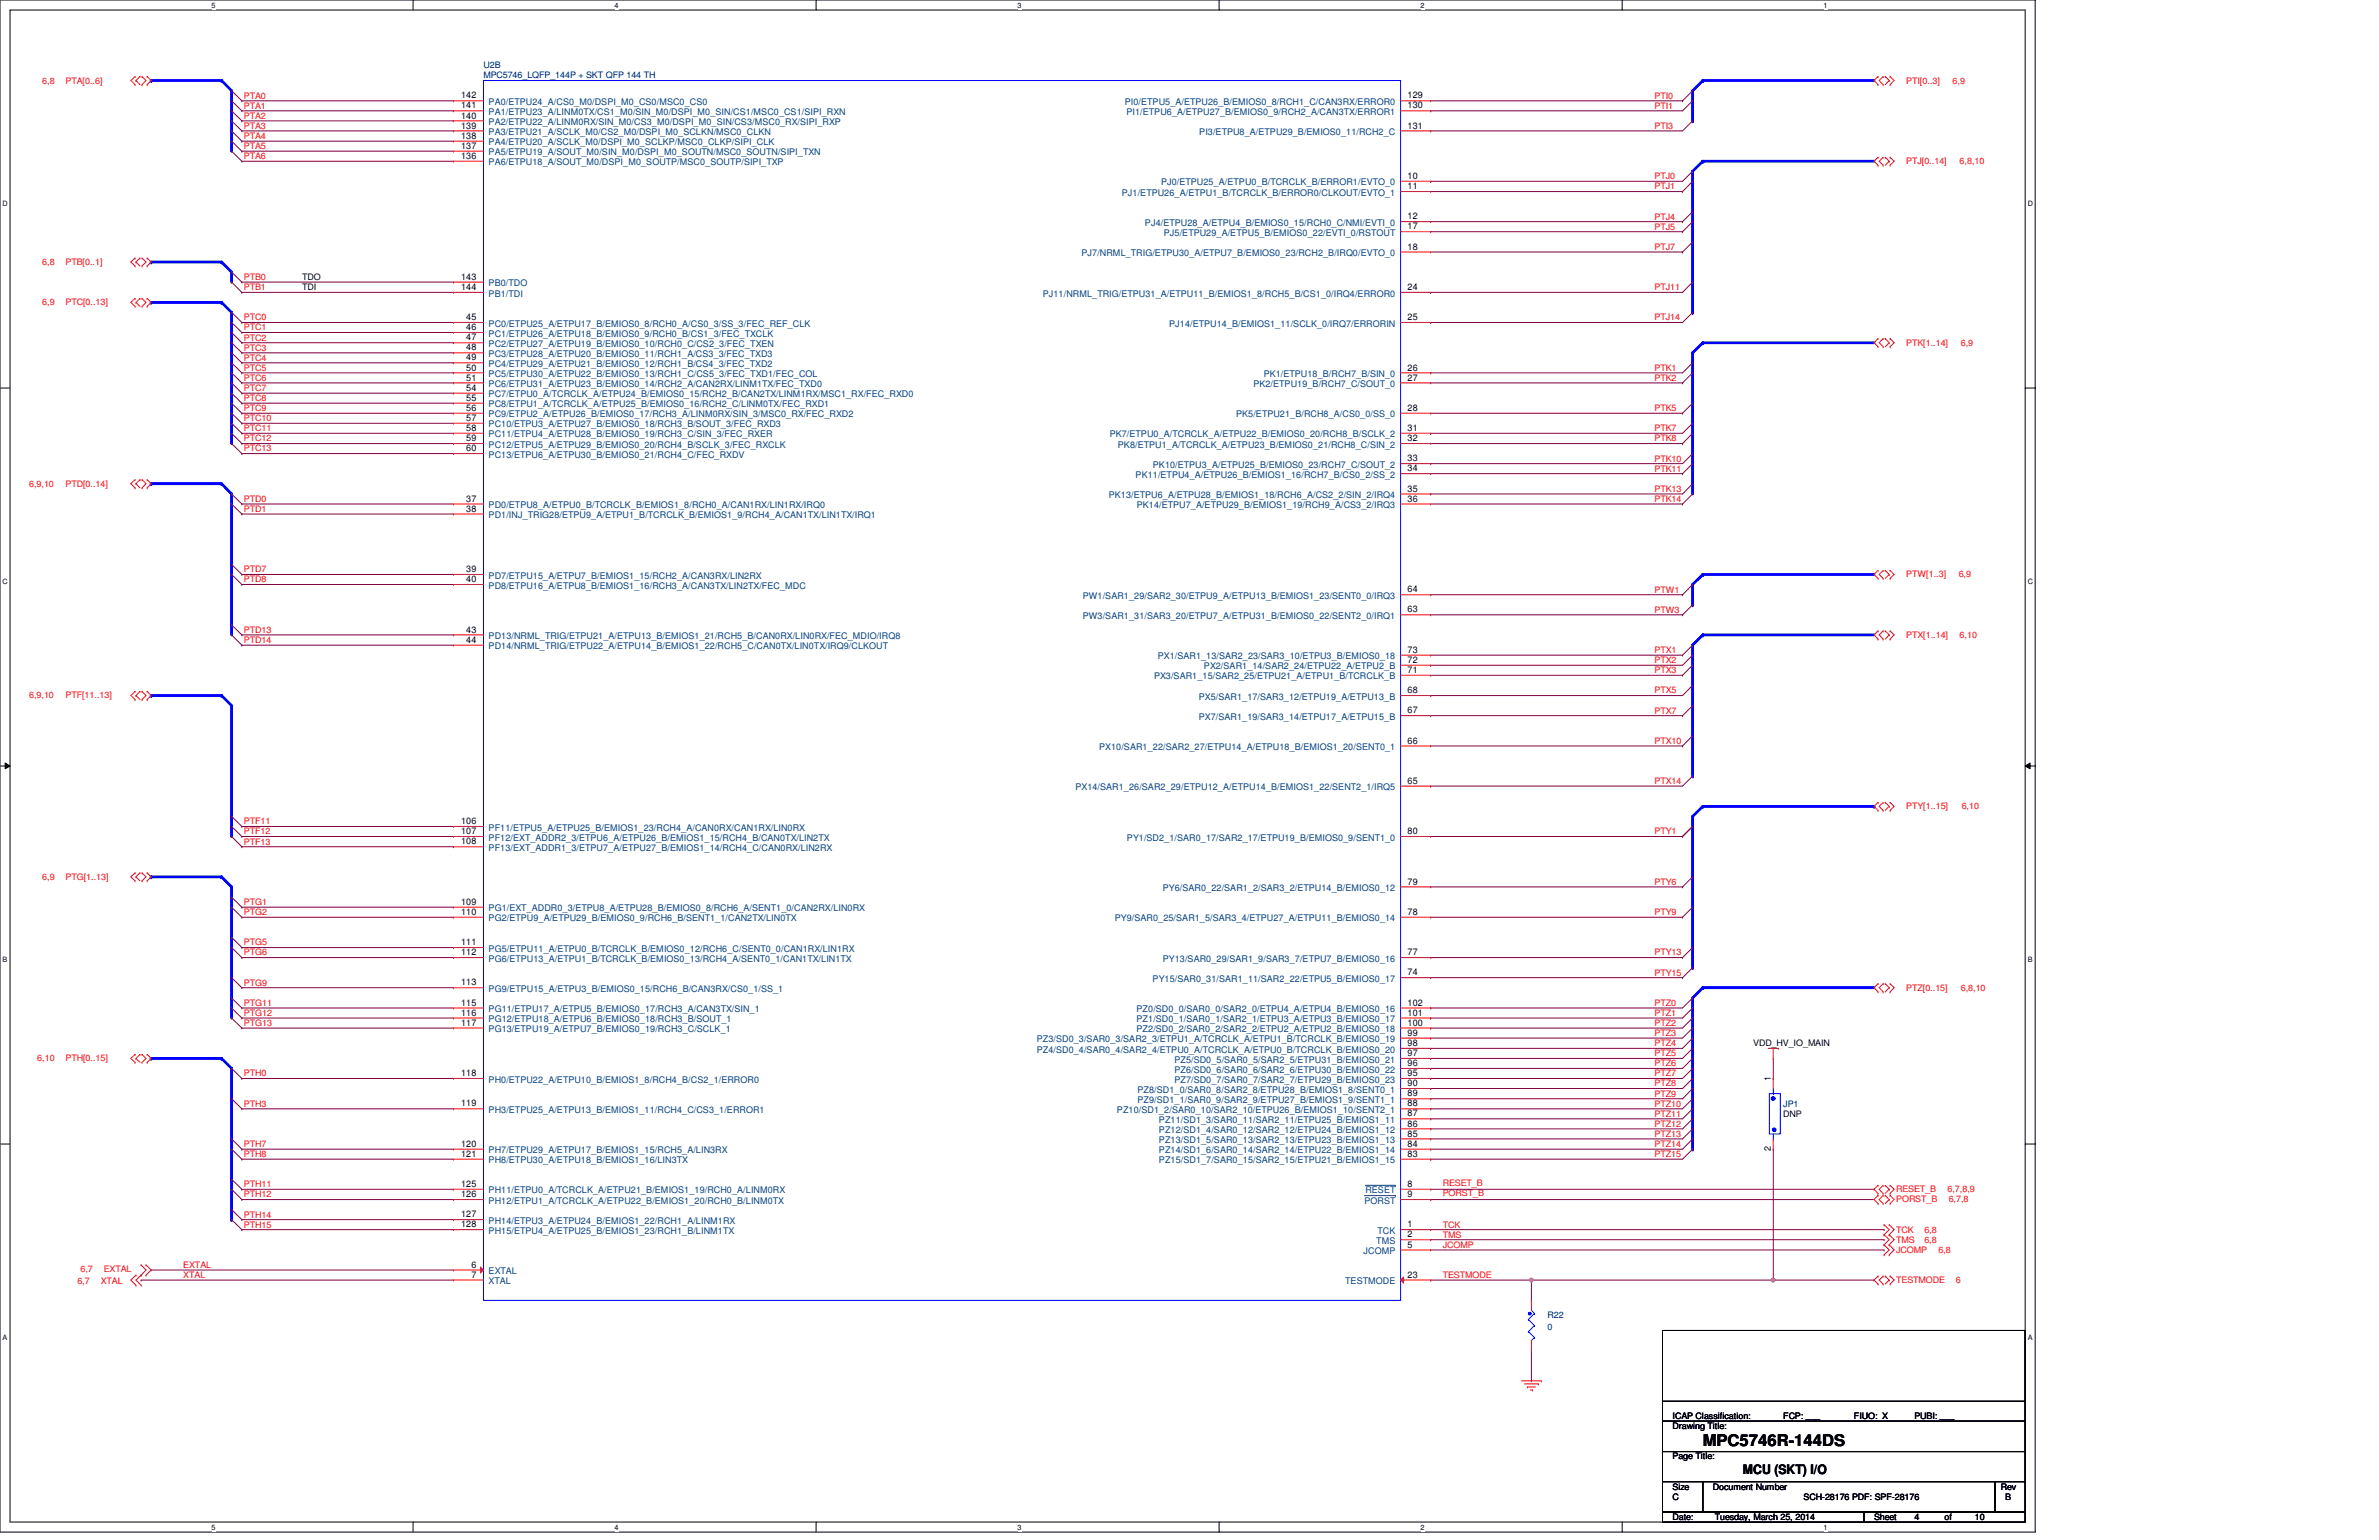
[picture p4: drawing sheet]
<svg xmlns="http://www.w3.org/2000/svg" width="432mm" height="279mm" viewBox="0 0 432 279" stroke-linecap="round" stroke-linejoin="round" font-family="sans-serif">
<defs><g id="words">
<text font-size="2.9" x="309.1" y="262.4">MPC5746R-144DS</text>
<text font-size="2.4" x="316.4" y="267.4">MCU (SKT) I/O</text>
<g font-size="1.7">
<text x="83.7" y="17.9">142</text>
<text x="255.5" y="17.9">129</text>
<text x="83.7" y="23.3">139</text>
<text x="83.7" y="21.5">140</text>
<text x="83.7" y="19.7">141</text>
<text x="255.5" y="19.7">130</text>
<text x="255.5" y="23.3">131</text>
<text x="83.7" y="27">137</text>
<text x="83.7" y="28.8">136</text>
<text x="83.7" y="25.2">138</text>
<text x="255.5" y="32.5">10</text>
<text x="255.5" y="34.3">11</text>
<text x="255.5" y="39.8">12</text>
<text x="255.5" y="41.6">17</text>
<text x="255.5" y="45.3">18</text>
<text x="83.7" y="50.8">143</text>
<text x="83.7" y="52.6">144</text>
<text x="255.5" y="52.6">24</text>
<text x="84.6" y="59.9">46</text>
<text x="84.6" y="58.1">45</text>
<text x="255.5" y="58.1">25</text>
<text x="84.6" y="65.4">49</text>
<text x="84.6" y="63.6">48</text>
<text x="84.6" y="61.8">47</text>
<text x="84.6" y="70.9">54</text>
<text x="84.6" y="69">51</text>
<text x="84.6" y="67.2">50</text>
<text x="255.5" y="67.2">26</text>
<text x="255.5" y="69">27</text>
<text x="84.6" y="74.5">56</text>
<text x="84.6" y="72.7">55</text>
<text x="84.6" y="76.4">57</text>
<text x="255.5" y="74.5">28</text>
<text x="84.6" y="81.9">60</text>
<text x="84.6" y="80.1">59</text>
<text x="84.6" y="78.2">58</text>
<text x="255.5" y="78.2">31</text>
<text x="255.5" y="80.1">32</text>
<text x="255.5" y="83.7">33</text>
<text x="255.5" y="85.5">34</text>
<text x="255.5" y="89.2">35</text>
<text x="84.6" y="91">37</text>
<text x="84.6" y="92.8">38</text>
<text x="255.5" y="91">36</text>
<text x="84.6" y="103.8">39</text>
<text x="84.6" y="105.6">40</text>
<text x="255.5" y="107.5">64</text>
<text x="255.5" y="111.1">63</text>
<text x="84.6" y="114.8">43</text>
<text x="84.6" y="116.6">44</text>
<text x="255.5" y="118.4">73</text>
<text x="255.5" y="120.3">72</text>
<text x="255.5" y="122.1">71</text>
<text x="255.5" y="125.8">68</text>
<text x="255.5" y="129.4">67</text>
<text x="255.5" y="134.9">66</text>
<text x="255.5" y="142.2">65</text>
<text x="83.7" y="149.5">106</text>
<text x="83.7" y="151.3">107</text>
<text x="83.7" y="153.2">108</text>
<text x="255.5" y="151.3">80</text>
<text x="255.5" y="160.5">79</text>
<text x="83.7" y="164.2">109</text>
<text x="83.7" y="166">110</text>
<text x="255.5" y="166">78</text>
<text x="83.7" y="171.5">111</text>
<text x="83.7" y="173.3">112</text>
<text x="255.5" y="173.3">77</text>
<text x="83.7" y="178.8">113</text>
<text x="255.5" y="177">74</text>
<text x="83.7" y="182.5">115</text>
<text x="83.7" y="184.3">116</text>
<text x="255.5" y="182.5">102</text>
<text x="255.5" y="184.3">101</text>
<text x="83.7" y="186.1">117</text>
<text x="255.5" y="186.1">100</text>
<text x="255.5" y="187.9">99</text>
<text x="255.5" y="189.8">98</text>
<text x="255.5" y="191.6">97</text>
<text x="83.7" y="195.2">118</text>
<text x="255.5" y="193.4">96</text>
<text x="255.5" y="195.2">95</text>
<text x="255.5" y="197.1">90</text>
<text x="321.4" y="196.2" transform="rotate(-90 321.4 196.2)">1</text>
<text x="83.7" y="200.7">119</text>
<text x="255.5" y="198.9">89</text>
<text x="255.5" y="200.7">88</text>
<text x="255.5" y="202.6">87</text>
<text x="83.7" y="209.9">121</text>
<text x="83.7" y="208.1">120</text>
<text x="255.5" y="204.4">86</text>
<text x="255.5" y="206.2">85</text>
<text x="255.5" y="208.1">84</text>
<text x="255.5" y="209.9">83</text>
<text x="321.4" y="208.8" transform="rotate(-90 321.4 208.8)">2</text>
<text x="83.7" y="215.3">125</text>
<text x="255.5" y="215.3">8</text>
<text x="83.7" y="220.9">127</text>
<text x="83.7" y="217.2">126</text>
<text x="255.5" y="217.2">9</text>
<text x="83.7" y="222.7">128</text>
<text x="255.5" y="222.7">1</text>
<text x="255.5" y="224.5">2</text>
<text x="255.5" y="226.4">5</text>
<text x="85.6" y="230">6</text>
<text x="85.6" y="231.8">7</text>
<text x="255.5" y="231.8">23</text>
</g>
<g font-size="1.7" fill="#004080">
<text x="88.7" y="22.7">PA2/ETPU22_A/LINM0RX/SIN_M0/CS3_M0/DSPI_M0_SIN/CS3/MSC0_RX/SIPI_RXP</text>
<text x="88.7" y="20.9">PA1/ETPU23_A/LINM0TX/CS1_M0/SIN_M0/DSPI_M0_SIN/CS1/MSC0_CS1/SIPI_RXN</text>
<text x="88.7" y="19">PA0/ETPU24_A/CS0_M0/DSPI_M0_CS0/MSC0_CS0</text>
<text x="204.2" y="19">PI0/ETPU5_A/ETPU26_B/EMIOS0_8/RCH1_C/CAN3RX/ERROR0</text>
<text x="204.5" y="20.9">PI1/ETPU6_A/ETPU27_B/EMIOS0_9/RCH2_A/CAN3TX/ERROR1</text>
<text x="88.7" y="24.5">PA3/ETPU21_A/SCLK_M0/CS2_M0/DSPI_M0_SCLKN/MSC0_CLKN</text>
<text x="88.7" y="28.2">PA5/ETPU19_A/SOUT_M0/SIN_M0/DSPI_M0_SOUTN/MSC0_SOUTN/SIPI_TXN</text>
<text x="88.7" y="26.4">PA4/ETPU20_A/SCLK_M0/DSPI_M0_SCLKP/MSC0_CLKP/SIPI_CLK</text>
<text x="217.7" y="24.5">PI3/ETPU8_A/ETPU29_B/EMIOS0_11/RCH2_C</text>
<text x="88.7" y="30">PA6/ETPU18_A/SOUT_M0/DSPI_M0_SOUTP/MSC0_SOUTP/SIPI_TXP</text>
<text x="203.6" y="35.5">PJ1/ETPU26_A/ETPU1_B/TCRCLK_B/ERROR0/CLKOUT/EVTO_1</text>
<text x="210.7" y="33.7">PJ0/ETPU25_A/ETPU0_B/TCRCLK_B/ERROR1/EVTO_0</text>
<text x="207.8" y="41">PJ4/ETPU28_A/ETPU4_B/EMIOS0_15/RCH0_C/NMI/EVTI_0</text>
<text x="196.3" y="46.5">PJ7/NRML_TRIG/ETPU30_A/ETPU7_B/EMIOS0_23/RCH2_B/IRQ0/EVTO_0</text>
<text x="211.2" y="42.8">PJ5/ETPU29_A/ETPU5_B/EMIOS0_22/EVTI_0/RSTOUT</text>
<text x="88.7" y="51.9">PB0/TDO</text>
<text x="88.7" y="53.8">PB1/TDI</text>
<text x="189.3" y="53.8">PJ11/NRML_TRIG/ETPU31_A/ETPU11_B/EMIOS1_8/RCH5_B/CS1_0/IRQ4/ERROR0</text>
<text x="88.7" y="59.3">PC0/ETPU25_A/ETPU17_B/EMIOS0_8/RCH0_A/CS0_3/SS_3/FEC_REF_CLK</text>
<text x="212.2" y="59.3">PJ14/ETPU14_B/EMIOS1_11/SCLK_0/IRQ7/ERRORIN</text>
<text x="88.7" y="64.8">PC3/ETPU28_A/ETPU20_B/EMIOS0_11/RCH1_A/CS3_3/FEC_TXD3</text>
<text x="88.7" y="62.9">PC2/ETPU27_A/ETPU19_B/EMIOS0_10/RCH0_C/CS2_3/FEC_TXEN</text>
<text x="88.7" y="61.1">PC1/ETPU26_A/ETPU18_B/EMIOS0_9/RCH0_B/CS1_3/FEC_TXCLK</text>
<text x="88.7" y="70.2">PC6/ETPU31_A/ETPU23_B/EMIOS0_14/RCH2_A/CAN2RX/LINM1TX/FEC_TXD0</text>
<text x="88.7" y="68.4">PC5/ETPU30_A/ETPU22_B/EMIOS0_13/RCH1_C/CS5_3/FEC_TXD1/FEC_COL</text>
<text x="88.7" y="66.6">PC4/ETPU29_A/ETPU21_B/EMIOS0_12/RCH1_B/CS4_3/FEC_TXD2</text>
<text x="227.5" y="70.2">PK2/ETPU19_B/RCH7_C/SOUT_0</text>
<text x="229.4" y="68.4">PK1/ETPU18_B/RCH7_B/SIN_0</text>
<text x="88.7" y="75.7">PC9/ETPU2_A/ETPU26_B/EMIOS0_17/RCH3_A/LINM0RX/SIN_3/MSC0_RX/FEC_RXD2</text>
<text x="88.7" y="73.9">PC8/ETPU1_A/TCRCLK_A/ETPU25_B/EMIOS0_16/RCH2_C/LINM0TX/FEC_RXD1</text>
<text x="88.7" y="72.1">PC7/ETPU0_A/TCRCLK_A/ETPU24_B/EMIOS0_15/RCH2_B/CAN2TX/LINM1RX/MSC1_RX/FEC_RXD0</text>
<text x="88.7" y="77.6">PC10/ETPU3_A/ETPU27_B/EMIOS0_18/RCH3_B/SOUT_3/FEC_RXD3</text>
<text x="224.4" y="75.7">PK5/ETPU21_B/RCH8_A/CS0_0/SS_0</text>
<text x="88.7" y="83.1">PC13/ETPU6_A/ETPU30_B/EMIOS0_21/RCH4_C/FEC_RXDV</text>
<text x="88.7" y="81.2">PC12/ETPU5_A/ETPU29_B/EMIOS0_20/RCH4_B/SCLK_3/FEC_RXCLK</text>
<text x="88.7" y="79.4">PC11/ETPU4_A/ETPU28_B/EMIOS0_19/RCH3_C/SIN_3/FEC_RXER</text>
<text x="201.4" y="79.4">PK7/ETPU0_A/TCRCLK_A/ETPU22_B/EMIOS0_20/RCH8_B/SCLK_2</text>
<text x="202.9" y="81.2">PK8/ETPU1_A/TCRCLK_A/ETPU23_B/EMIOS0_21/RCH8_C/SIN_2</text>
<text x="206.1" y="86.7">PK11/ETPU4_A/ETPU26_B/EMIOS1_16/RCH7_B/CS0_2/SS_2</text>
<text x="209.3" y="84.9">PK10/ETPU3_A/ETPU25_B/EMIOS0_23/RCH7_C/SOUT_2</text>
<text x="88.7" y="92.2">PD0/ETPU8_A/ETPU0_B/TCRCLK_B/EMIOS1_8/RCH0_A/CAN1RX/LIN1RX/IRQ0</text>
<text x="88.7" y="94">PD1/INJ_TRIG28/ETPU9_A/ETPU1_B/TCRCLK_B/EMIOS1_9/RCH4_A/CAN1TX/LIN1TX/IRQ1</text>
<text x="201.3" y="90.4">PK13/ETPU6_A/ETPU28_B/EMIOS1_18/RCH6_A/CS2_2/SIN_2/IRQ4</text>
<text x="206.3" y="92.2">PK14/ETPU7_A/ETPU29_B/EMIOS1_19/RCH9_A/CS3_2/IRQ3</text>
<text x="88.7" y="105">PD7/ETPU15_A/ETPU7_B/EMIOS1_15/RCH2_A/CAN3RX/LIN2RX</text>
<text x="88.7" y="106.8">PD8/ETPU16_A/ETPU8_B/EMIOS1_16/RCH3_A/CAN3TX/LIN2TX/FEC_MDC</text>
<text x="196.5" y="108.7">PW1/SAR1_29/SAR2_30/ETPU9_A/ETPU13_B/EMIOS1_23/SENT0_0/IRQ3</text>
<text x="196.5" y="112.3">PW3/SAR1_31/SAR3_20/ETPU7_A/ETPU31_B/EMIOS0_22/SENT2_0/IRQ1</text>
<text x="88.7" y="116">PD13/NRML_TRIG/ETPU21_A/ETPU13_B/EMIOS1_21/RCH5_B/CAN0RX/LIN0RX/FEC_MDIO/IRQ8</text>
<text x="88.7" y="117.8">PD14/NRML_TRIG/ETPU22_A/ETPU14_B/EMIOS1_22/RCH5_C/CAN0TX/LIN0TX/IRQ9/CLKOUT</text>
<text x="210.1" y="119.6">PX1/SAR1_13/SAR2_23/SAR3_10/ETPU3_B/EMIOS0_18</text>
<text x="209.5" y="123.3">PX3/SAR1_15/SAR2_25/ETPU21_A/ETPU1_B/TCRCLK_B</text>
<text x="218.5" y="121.5">PX2/SAR1_14/SAR2_24/ETPU22_A/ETPU2_B</text>
<text x="217.6" y="127">PX5/SAR1_17/SAR3_12/ETPU19_A/ETPU13_B</text>
<text x="217.6" y="130.6">PX7/SAR1_19/SAR3_14/ETPU17_A/ETPU15_B</text>
<text x="199.5" y="136.1">PX10/SAR1_22/SAR2_27/ETPU14_A/ETPU18_B/EMIOS1_20/SENT0_1</text>
<text x="195.2" y="143.4">PX14/SAR1_26/SAR2_29/ETPU12_A/ETPU14_B/EMIOS1_22/SENT2_1/IRQ5</text>
<text x="88.7" y="150.7">PF11/ETPU5_A/ETPU25_B/EMIOS1_23/RCH4_A/CAN0RX/CAN1RX/LIN0RX</text>
<text x="88.7" y="152.5">PF12/EXT_ADDR2_3/ETPU6_A/ETPU26_B/EMIOS1_15/RCH4_B/CAN0TX/LIN2TX</text>
<text x="88.7" y="154.4">PF13/EXT_ADDR1_3/ETPU7_A/ETPU27_B/EMIOS1_14/RCH4_C/CAN0RX/LIN2RX</text>
<text x="204.6" y="152.5">PY1/SD2_1/SAR0_17/SAR2_17/ETPU19_B/EMIOS0_9/SENT1_0</text>
<text x="211.1" y="161.7">PY6/SAR0_22/SAR1_2/SAR3_2/ETPU14_B/EMIOS0_12</text>
<text x="88.7" y="165.4">PG1/EXT_ADDR0_3/ETPU8_A/ETPU28_B/EMIOS0_8/RCH6_A/SENT1_0/CAN2RX/LIN0RX</text>
<text x="88.7" y="167.2">PG2/ETPU9_A/ETPU29_B/EMIOS0_9/RCH6_B/SENT1_1/CAN2TX/LIN0TX</text>
<text x="202.4" y="167.2">PY9/SAR0_25/SAR1_5/SAR3_4/ETPU27_A/ETPU11_B/EMIOS0_14</text>
<text x="88.7" y="172.7">PG5/ETPU11_A/ETPU0_B/TCRCLK_B/EMIOS0_12/RCH6_C/SENT0_0/CAN1RX/LIN1RX</text>
<text x="88.7" y="174.5">PG6/ETPU13_A/ETPU1_B/TCRCLK_B/EMIOS0_13/RCH4_A/SENT0_1/CAN1TX/LIN1TX</text>
<text x="88.7" y="180">PG9/ETPU15_A/ETPU3_B/EMIOS0_15/RCH6_B/CAN3RX/CS0_1/SS_1</text>
<text x="209.2" y="178.1">PY15/SAR0_31/SAR1_11/SAR2_22/ETPU5_B/EMIOS0_17</text>
<text x="211.1" y="174.5">PY13/SAR0_29/SAR1_9/SAR3_7/ETPU7_B/EMIOS0_16</text>
<text x="88.7" y="183.6">PG11/ETPU17_A/ETPU5_B/EMIOS0_17/RCH3_A/CAN3TX/SIN_1</text>
<text x="88.7" y="185.5">PG12/ETPU18_A/ETPU6_B/EMIOS0_18/RCH3_B/SOUT_1</text>
<text x="206.3" y="183.6">PZ0/SD0_0/SAR0_0/SAR2_0/ETPU4_A/ETPU4_B/EMIOS0_16</text>
<text x="206.3" y="185.5">PZ1/SD0_1/SAR0_1/SAR2_1/ETPU3_A/ETPU3_B/EMIOS0_17</text>
<text x="88.7" y="187.3">PG13/ETPU19_A/ETPU7_B/EMIOS0_19/RCH3_C/SCLK_1</text>
<text x="188.2" y="189.1">PZ3/SD0_3/SAR0_3/SAR2_3/ETPU1_A/TCRCLK_A/ETPU1_B/TCRCLK_B/EMIOS0_19</text>
<text x="188.2" y="191">PZ4/SD0_4/SAR0_4/SAR2_4/ETPU0_A/TCRCLK_A/ETPU0_B/TCRCLK_B/EMIOS0_20</text>
<text x="206.3" y="187.3">PZ2/SD0_2/SAR0_2/SAR2_2/ETPU2_A/ETPU2_B/EMIOS0_18</text>
<text x="88.7" y="196.4">PH0/ETPU22_A/ETPU10_B/EMIOS1_8/RCH4_B/CS2_1/ERROR0</text>
<text x="213.1" y="192.8">PZ5/SD0_5/SAR0_5/SAR2_5/ETPU31_B/EMIOS0_21</text>
<text x="213.1" y="194.6">PZ6/SD0_6/SAR0_6/SAR2_6/ETPU30_B/EMIOS0_22</text>
<text x="213.1" y="196.4">PZ7/SD0_7/SAR0_7/SAR2_7/ETPU29_B/EMIOS0_23</text>
<text x="88.7" y="201.9">PH3/ETPU25_A/ETPU13_B/EMIOS1_11/RCH4_C/CS3_1/ERROR1</text>
<text x="202.7" y="201.9">PZ10/SD1_2/SAR0_10/SAR2_10/ETPU26_B/EMIOS1_10/SENT2_1</text>
<text x="206.5" y="198.2">PZ8/SD1_0/SAR0_8/SAR2_8/ETPU28_B/EMIOS1_8/SENT0_1</text>
<text x="206.5" y="200.1">PZ9/SD1_1/SAR0_9/SAR2_9/ETPU27_B/EMIOS1_9/SENT1_1</text>
<text x="210.4" y="203.8">PZ11/SD1_3/SAR0_11/SAR2_11/ETPU25_B/EMIOS1_11</text>
<text x="88.7" y="209.3">PH7/ETPU29_A/ETPU17_B/EMIOS1_15/RCH5_A/LIN3RX</text>
<text x="210.4" y="205.6">PZ12/SD1_4/SAR0_12/SAR2_12/ETPU24_B/EMIOS1_12</text>
<text x="210.4" y="207.4">PZ13/SD1_5/SAR0_13/SAR2_13/ETPU23_B/EMIOS1_13</text>
<text x="210.4" y="209.3">PZ14/SD1_6/SAR0_14/SAR2_14/ETPU22_B/EMIOS1_14</text>
<text x="88.7" y="211.1">PH8/ETPU30_A/ETPU18_B/EMIOS1_16/LIN3TX</text>
<text x="210.4" y="211.1">PZ15/SD1_7/SAR0_15/SAR2_15/ETPU21_B/EMIOS1_15</text>
<text x="88.7" y="216.5">PH11/ETPU0_A/TCRCLK_A/ETPU21_B/EMIOS1_19/RCH0_A/LINM0RX</text>
<text x="88.7" y="218.4">PH12/ETPU1_A/TCRCLK_A/ETPU22_B/EMIOS1_20/RCH0_B/LINM0TX</text>
<text x="247.6" y="218.4">PORST</text>
<text x="247.8" y="216.5">RESET</text>
<text x="88.7" y="223.9">PH15/ETPU4_A/ETPU25_B/EMIOS1_23/RCH1_B/LINM1TX</text>
<text x="88.7" y="222">PH14/ETPU3_A/ETPU24_B/EMIOS1_22/RCH1_A/LINM1RX</text>
<text x="247.5" y="227.5">JCOMP</text>
<text x="249.8" y="225.7">TMS</text>
<text x="250" y="223.9">TCK</text>
<text x="88.7" y="231.2">EXTAL</text>
<text x="88.7" y="233">XTAL</text>
<text x="244.2" y="233">TESTMODE</text>
</g>
<g font-size="1.6" fill="#f00">
<text x="7.7" y="15.2">6,8</text>
<text x="11.9" y="15.2">PTA[0..6]</text>
<text x="44.3" y="17.9">PTA0</text>
<text x="300.3" y="17.9">PTI0</text>
<text x="346" y="15.2">PTI[0..3]</text>
<text x="354.4" y="15.2">6,9</text>
<text x="44.3" y="19.7">PTA1</text>
<text x="44.3" y="21.5">PTA2</text>
<text x="44.3" y="23.4">PTA3</text>
<text x="300.3" y="23.4">PTI3</text>
<text x="300.3" y="19.7">PTI1</text>
<text x="44.3" y="27.1">PTA5</text>
<text x="44.3" y="25.2">PTA4</text>
<text x="44.3" y="28.9">PTA6</text>
<text x="346" y="29.8">PTJ[0..14]</text>
<text x="355.7" y="29.8">6,8,10</text>
<text x="300.3" y="34.4">PTJ1</text>
<text x="300.3" y="32.5">PTJ0</text>
<text x="300.3" y="41.7">PTJ5</text>
<text x="300.3" y="39.8">PTJ4</text>
<text x="300.3" y="45.3">PTJ7</text>
<text x="7.7" y="48">6,8</text>
<text x="11.9" y="48">PTB[0..1]</text>
<text x="44.3" y="50.8">PTB0</text>
<text x="44.3" y="52.7">PTB1</text>
<text x="300.3" y="52.7">PTJ11</text>
<text x="7.7" y="55.4">6,9</text>
<text x="11.9" y="55.4">PTC[0..13]</text>
<text x="44.3" y="59.9">PTC1</text>
<text x="44.3" y="58.1">PTC0</text>
<text x="300.3" y="58.1">PTJ14</text>
<text x="44.3" y="61.8">PTC2</text>
<text x="44.3" y="63.6">PTC3</text>
<text x="44.3" y="65.4">PTC4</text>
<text x="346" y="62.7">PTK[1..14]</text>
<text x="355.9" y="62.7">6,9</text>
<text x="44.3" y="67.3">PTC5</text>
<text x="44.3" y="69.1">PTC6</text>
<text x="44.3" y="71">PTC7</text>
<text x="300.3" y="69.1">PTK2</text>
<text x="300.3" y="67.3">PTK1</text>
<text x="44.3" y="72.8">PTC8</text>
<text x="44.3" y="74.6">PTC9</text>
<text x="44.3" y="76.4">PTC10</text>
<text x="300.3" y="74.6">PTK5</text>
<text x="44.3" y="78.2">PTC11</text>
<text x="44.3" y="80.1">PTC12</text>
<text x="44.3" y="81.9">PTC13</text>
<text x="300.3" y="83.7">PTK10</text>
<text x="300.3" y="80.1">PTK8</text>
<text x="300.3" y="78.2">PTK7</text>
<text x="5.3" y="88.3">6,9,10</text>
<text x="11.9" y="88.3">PTD[0..14]</text>
<text x="300.3" y="89.2">PTK13</text>
<text x="300.3" y="85.6">PTK11</text>
<text x="44.3" y="92.9">PTD1</text>
<text x="44.3" y="91.1">PTD0</text>
<text x="300.3" y="91.1">PTK14</text>
<text x="44.3" y="105.7">PTD8</text>
<text x="44.3" y="103.8">PTD7</text>
<text x="300.3" y="107.5">PTW1</text>
<text x="346" y="104.8">PTW[1..3]</text>
<text x="355.5" y="104.8">6,9</text>
<text x="300.3" y="111.2">PTW3</text>
<text x="44.3" y="116.7">PTD14</text>
<text x="44.3" y="114.8">PTD13</text>
<text x="300.3" y="118.5">PTX1</text>
<text x="346" y="115.7">PTX[1..14]</text>
<text x="355.7" y="115.7">6,10</text>
<text x="300.3" y="122.1">PTX3</text>
<text x="300.3" y="120.3">PTX2</text>
<text x="300.3" y="125.8">PTX5</text>
<text x="5.3" y="126.7">6,9,10</text>
<text x="11.9" y="126.7">PTF[11..13]</text>
<text x="300.3" y="129.5">PTX7</text>
<text x="300.3" y="135">PTX10</text>
<text x="300.3" y="142.2">PTX14</text>
<text x="44.3" y="149.6">PTF11</text>
<text x="346" y="146.8">PTY[1..15]</text>
<text x="356.1" y="146.8">6,10</text>
<text x="44.3" y="153.2">PTF13</text>
<text x="44.3" y="151.4">PTF12</text>
<text x="300.3" y="151.4">PTY1</text>
<text x="7.7" y="159.6">6,9</text>
<text x="11.9" y="159.6">PTG[1..13]</text>
<text x="300.3" y="160.5">PTY6</text>
<text x="44.3" y="164.2">PTG1</text>
<text x="44.3" y="166">PTG2</text>
<text x="300.3" y="166">PTY9</text>
<text x="44.3" y="171.5">PTG5</text>
<text x="44.3" y="173.4">PTG6</text>
<text x="300.3" y="173.4">PTY13</text>
<text x="44.3" y="178.8">PTG9</text>
<text x="300.3" y="177">PTY15</text>
<text x="346" y="179.7">PTZ[0..15]</text>
<text x="355.9" y="179.7">6,8,10</text>
<text x="44.3" y="182.5">PTG11</text>
<text x="44.3" y="184.3">PTG12</text>
<text x="300.3" y="182.5">PTZ0</text>
<text x="300.3" y="184.3">PTZ1</text>
<text x="44.3" y="186.1">PTG13</text>
<text x="300.3" y="186.1">PTZ2</text>
<text x="300.3" y="188">PTZ3</text>
<text x="300.3" y="189.8">PTZ4</text>
<text x="300.3" y="191.6">PTZ5</text>
<text x="6.8" y="192.5">6,10</text>
<text x="11.9" y="192.5">PTH[0..15]</text>
<text x="44.3" y="195.3">PTH0</text>
<text x="300.3" y="193.5">PTZ6</text>
<text x="300.3" y="195.3">PTZ7</text>
<text x="300.3" y="197.1">PTZ8</text>
<text x="44.3" y="200.8">PTH3</text>
<text x="300.3" y="199">PTZ9</text>
<text x="300.3" y="200.8">PTZ10</text>
<text x="300.3" y="202.6">PTZ11</text>
<text x="44.3" y="208.1">PTH7</text>
<text x="44.3" y="209.9">PTH8</text>
<text x="300.3" y="204.4">PTZ12</text>
<text x="300.3" y="206.2">PTZ13</text>
<text x="300.3" y="208.1">PTZ14</text>
<text x="300.3" y="209.9">PTZ15</text>
<text x="44.3" y="215.4">PTH11</text>
<text x="261.9" y="215.2">RESET_B</text>
<text x="44.3" y="217.3">PTH12</text>
<text x="44.3" y="220.9">PTH14</text>
<text x="261.9" y="217">PORST_B</text>
<text x="344.2" y="218.1">PORST_B</text>
<text x="344.2" y="216.3">RESET_B</text>
<text x="353.5" y="216.3">6,7,8,9</text>
<text x="353.7" y="218.1">6,7,8</text>
<text x="44.3" y="222.7">PTH15</text>
<text x="261.9" y="222.7">TCK</text>
<text x="261.9" y="224.5">TMS</text>
<text x="261.9" y="226.4">JCOMP</text>
<text x="344.2" y="227.3">JCOMP</text>
<text x="344.2" y="225.5">TMS</text>
<text x="344.2" y="223.6">TCK</text>
<text x="349.3" y="225.5">6,8</text>
<text x="349.3" y="223.6">6,8</text>
<text x="351.8" y="227.3">6,8</text>
<text x="14.1" y="233">6,7</text>
<text x="14.6" y="230.8">6,7</text>
<text x="18.3" y="233">XTAL</text>
<text x="18.8" y="230.8">EXTAL</text>
<text x="33.3" y="230">EXTAL</text>
<text x="33.3" y="231.9">XTAL</text>
<text x="261.9" y="231.9">TESTMODE</text>
<text x="344.2" y="232.8">TESTMODE</text>
<text x="355" y="232.8">6</text>
</g>
<g font-size="1.6" fill="#000080">
<text x="87.8" y="12.4">U2B</text>
<text x="87.8" y="14.2">MPC5746_LQFP_144P + SKT QFP 144 TH</text>
<text x="323.7" y="200.8">JP1</text>
<text x="280.9" y="239.2">R22</text>
<text x="280.9" y="241.4">0</text>
</g>
<g font-size="1.6">
<text x="54.9" y="50.8">TDO</text>
<text x="54.9" y="52.6">TDI</text>
<text x="318.2" y="189.8">VDD_HV_IO_MAIN</text>
<text x="323.7" y="202.6">DNP</text>
<text x="303.6" y="257.5">ICAP Classification:</text>
<text x="323.7" y="257.5">FCP: ___</text>
<text x="336.5" y="257.5">FIUO: X</text>
<text x="347.5" y="257.5">PUBI: ___</text>
<text x="303.6" y="259.3">Drawing Title:</text>
<text x="303.6" y="264.8">Page Title:</text>
<text x="303.6" y="270.3">Size</text>
<text x="303.6" y="275.8">Date:</text>
<text x="303.6" y="272.1">C</text>
<text x="310.9" y="270.3">Document Number</text>
<text x="311.2" y="275.8">Tuesday, March 25, 2014</text>
<text x="327.4" y="272.1">SCH-28176 PDF: SPF-28176</text>
<text x="340.1" y="275.8">Sheet</text>
<text x="347.5" y="275.8">4</text>
<text x="352.9" y="275.8">of</text>
<text x="358.4" y="275.8">10</text>
<text x="363.2" y="270.3">Rev</text>
<text x="363.9" y="272.1">B</text>
</g>
<g font-size="1.3">
<text x="38.4" y="1.4">5</text>
<text x="111.5" y="1.4">4</text>
<text x="184.7" y="1.4">3</text>
<text x="257.9" y="1.4">2</text>
<text x="331" y="1.4">1</text>
<text x=".5" y="37.3">D</text>
<text x="368" y="37.3">D</text>
<text x=".5" y="105.9">C</text>
<text x="368" y="105.9">C</text>
<text x=".5" y="174.5">B</text>
<text x="368" y="174.5">B</text>
<text x=".5" y="243">A</text>
<text x="368" y="243">A</text>
<text x="38.4" y="277.5">5</text>
<text x="111.5" y="277.5">4</text>
<text x="184.7" y="277.5">3</text>
<text x="257.9" y="277.5">2</text>
<text x="331" y="277.5">1</text>
</g>
</g></defs>
<path d="M0 0h369.4v278h-369.4zM1.8 1.8h365.8v274.3h-365.8z" fill="none" stroke="#000" stroke-width=".18"/>
<g fill="#fff">
<path d="M38.4 .2h.7v1.5h-.7z"/>
<path d="M38.4 276.4h.7v1.4h-.7z"/>
</g>
<path d="M75 0v1.8M75 276.1v1.9" fill="none" stroke="#000" stroke-width=".18"/>
<g fill="#fff">
<path d="M111.5 .2h.8v1.5h-.8z"/>
<path d="M111.5 276.4h.8v1.4h-.8z"/>
</g>
<path d="M148.1 0v1.8M148.1 276.1v1.9" fill="none" stroke="#000" stroke-width=".18"/>
<g fill="#fff">
<path d="M184.7 .2h.7v1.5h-.7z"/>
<path d="M184.7 276.4h.7v1.4h-.7z"/>
</g>
<path d="M221.3 0v1.8M221.3 276.1v1.9" fill="none" stroke="#000" stroke-width=".18"/>
<g fill="#fff">
<path d="M257.9 .2h.7v1.5h-.7z"/>
<path d="M257.9 276.4h.7v1.4h-.7z"/>
</g>
<path d="M294.4 0v1.8M294.4 276.1v1.9" fill="none" stroke="#000" stroke-width=".18"/>
<g fill="#fff">
<path d="M331 .2h.7v1.5h-.7z"/>
<path d="M331 276.4h.7v1.4h-.7z"/>
<path d="M.5 36.1h.9v1.5h-.9z"/>
<path d="M368 36.1h1v1.5h-1z"/>
<path d="M.5 104.7h.9v1.5h-.9z"/>
<path d="M368 104.7h1v1.5h-1z"/>
</g>
<path d="M0 70.4h1.8M367.6 70.4h1.8" fill="none" stroke="#000" stroke-width=".18"/>
<g fill="#fff">
<path d="M.5 173.3h.8v1.5h-.8z"/>
<path d="M368 173.3h.9v1.5h-.9z"/>
</g>
<path d="M0 139h1.8M.9 138.4l.9 .6-.9 .5zM367.6 139l.9-.6v1.1zM367.6 139h1.8" fill="none" stroke="#000" stroke-width=".18"/>
<path d="M.9 138.4l.9 .6-.9 .5zM367.6 139l.9-.6v1.1z" fill="#000"/>
<g fill="#fff">
<path d="M.5 241.9h.8v1.4h-.8z"/>
<path d="M368 241.9h.9v1.4h-.9z"/>
</g>
<path d="M0 207.6h1.8M367.6 207.6h1.8" fill="none" stroke="#000" stroke-width=".18"/>
<g fill="none" stroke="#800040" stroke-width=".18">
<path d="M43.9 27.4h.1M43.9 20.1h.1M43.9 21.9h.1M43.9 23.7h.1M43.9 25.6h.1M43.9 27.4h38.4M43.9 20.1h38.4M43.9 21.9h38.4M43.9 23.7h38.4M43.9 25.6h38.4M259.7 217.6h.1M259.7 217.6h80.4"/>
<path d="M259.7 215.8h80.4M340.1 215.8h.1M25.6 232.2h.1M25.6 232.2h56.7M27.4 230.4h.1M27.4 230.4h54.9M259.7 232.2h.1M259.7 223.1h82.3M259.7 224.9h82.3M259.7 226.8h82.3M259.7 232.2h18.3v3.7M278 235.9h.1"/>
<path d="M342 223.1h.1M342 224.9h.1M342 226.8h.1"/>
</g>
<path d="M27.4 14.6h12.8" fill="none" stroke="#00f" stroke-width=".51"/>
<circle cx="27.4" cy="14.6" r=".25" fill="#00f"/>
<path d="M43.9 18.3h.1M43.9 18.3h38.4" fill="none" stroke="#800040" stroke-width=".18"/>
<path d="M40.2 14.6l1.8 1.9" fill="none" stroke="#00f" stroke-width=".51"/>
<circle cx="40.2" cy="14.6" r=".25" fill="#00f"/>
<path d="M42 18.3v1.8" fill="none" stroke="#00f" stroke-width=".51"/>
<circle cx="42" cy="18.3" r=".25" fill="#00f"/>
<path d="M42 23.7v1.9" fill="none" stroke="#00f" stroke-width=".51"/>
<circle cx="42" cy="23.7" r=".25" fill="#00f"/>
<path d="M42 21.9v1.8" fill="none" stroke="#00f" stroke-width=".51"/>
<circle cx="42" cy="21.9" r=".25" fill="#00f"/>
<path d="M42 16.5v1.8" fill="none" stroke="#00f" stroke-width=".51"/>
<circle cx="42" cy="16.5" r=".25" fill="#00f"/>
<path d="M42 20.1v1.8" fill="none" stroke="#00f" stroke-width=".51"/>
<circle cx="42" cy="20.1" r=".25" fill="#00f"/>
<path d="M43.9 29.3h.1M43.9 29.3h38.4" fill="none" stroke="#800040" stroke-width=".18"/>
<path d="M42 25.6v1.8" fill="none" stroke="#00f" stroke-width=".51"/>
<circle cx="42" cy="25.6" r=".25" fill="#00f"/>
<path d="M27.4 47.5h12.8" fill="none" stroke="#00f" stroke-width=".51"/>
<circle cx="27.4" cy="47.5" r=".25" fill="#00f"/>
<path d="M40.2 47.5l1.8 1.9" fill="none" stroke="#00f" stroke-width=".51"/>
<circle cx="40.2" cy="47.5" r=".25" fill="#00f"/>
<path d="M42 49.4v1.8" fill="none" stroke="#00f" stroke-width=".51"/>
<circle cx="42" cy="49.4" r=".25" fill="#00f"/>
<path d="M43.9 67.6h.1M43.9 60.3h.1M43.9 62.2h.1M43.9 64h.1M43.9 65.8h.1M43.9 67.6h38.4M43.9 60.3h38.4M43.9 62.2h38.4M43.9 64h38.4M43.9 65.8h38.4" fill="none" stroke="#800040" stroke-width=".18"/>
<path d="M27.4 54.9h12.8" fill="none" stroke="#00f" stroke-width=".51"/>
<circle cx="27.4" cy="54.9" r=".25" fill="#00f"/>
<path d="M43.9 58.5h.1M43.9 58.5h38.4" fill="none" stroke="#800040" stroke-width=".18"/>
<path d="M40.2 54.9l1.8 1.8" fill="none" stroke="#00f" stroke-width=".51"/>
<circle cx="40.2" cy="54.9" r=".25" fill="#00f"/>
<path d="M42 58.5v1.8" fill="none" stroke="#00f" stroke-width=".51"/>
<circle cx="42" cy="58.5" r=".25" fill="#00f"/>
<path d="M42 64v1.8" fill="none" stroke="#00f" stroke-width=".51"/>
<circle cx="42" cy="64" r=".25" fill="#00f"/>
<path d="M42 62.2v1.8" fill="none" stroke="#00f" stroke-width=".51"/>
<circle cx="42" cy="62.2" r=".25" fill="#00f"/>
<path d="M42 56.7v1.8" fill="none" stroke="#00f" stroke-width=".51"/>
<circle cx="42" cy="56.7" r=".25" fill="#00f"/>
<path d="M42 60.3v1.9" fill="none" stroke="#00f" stroke-width=".51"/>
<circle cx="42" cy="60.3" r=".25" fill="#00f"/>
<path d="M42 67.6v1.9" fill="none" stroke="#00f" stroke-width=".51"/>
<circle cx="42" cy="67.6" r=".25" fill="#00f"/>
<g fill="none" stroke="#800040" stroke-width=".18">
<path d="M43.9 69.5h.1M43.9 71.3h.1M43.9 73.2h.1M43.9 75h.1M43.9 76.8h.1M43.9 78.6h.1M43.9 69.5h38.4M43.9 71.3h38.4M43.9 73.2h38.4M43.9 75h38.4M43.9 76.8h38.4M43.9 78.6h38.4"/>
<path d="M43.9 80.5h.1M43.9 80.5h38.4"/>
</g>
<path d="M42 65.8v1.8" fill="none" stroke="#00f" stroke-width=".51"/>
<circle cx="42" cy="65.8" r=".25" fill="#00f"/>
<path d="M42 69.5v1.8" fill="none" stroke="#00f" stroke-width=".51"/>
<circle cx="42" cy="69.5" r=".25" fill="#00f"/>
<path d="M42 73.2v1.8" fill="none" stroke="#00f" stroke-width=".51"/>
<circle cx="42" cy="73.2" r=".25" fill="#00f"/>
<path d="M42 76.8v1.8" fill="none" stroke="#00f" stroke-width=".51"/>
<circle cx="42" cy="76.8" r=".25" fill="#00f"/>
<path d="M42 75v1.8" fill="none" stroke="#00f" stroke-width=".51"/>
<circle cx="42" cy="75" r=".25" fill="#00f"/>
<path d="M42 71.3v1.9" fill="none" stroke="#00f" stroke-width=".51"/>
<circle cx="42" cy="71.3" r=".25" fill="#00f"/>
<path d="M43.9 82.3h.1M43.9 82.3h38.4" fill="none" stroke="#800040" stroke-width=".18"/>
<path d="M42 78.6v1.9" fill="none" stroke="#00f" stroke-width=".51"/>
<circle cx="42" cy="78.6" r=".25" fill="#00f"/>
<path d="M43.9 93.3h.1M43.9 93.3h38.4" fill="none" stroke="#800040" stroke-width=".18"/>
<path d="M27.4 87.8h12.8" fill="none" stroke="#00f" stroke-width=".51"/>
<circle cx="27.4" cy="87.8" r=".25" fill="#00f"/>
<path d="M43.9 91.4h.1M43.9 91.4h38.4" fill="none" stroke="#800040" stroke-width=".18"/>
<path d="M40.2 87.8l1.8 1.8" fill="none" stroke="#00f" stroke-width=".51"/>
<circle cx="40.2" cy="87.8" r=".25" fill="#00f"/>
<path d="M42 89.6v1.8" fill="none" stroke="#00f" stroke-width=".51"/>
<circle cx="42" cy="89.6" r=".25" fill="#00f"/>
<path d="M43.9 106h.1M43.9 104.2h.1M43.9 106h38.4M43.9 104.2h38.4" fill="none" stroke="#800040" stroke-width=".18"/>
<path d="M42 102.4v1.8" fill="none" stroke="#00f" stroke-width=".51"/>
<circle cx="42" cy="102.4" r=".25" fill="#00f"/>
<path d="M42 104.2v9.2" fill="none" stroke="#00f" stroke-width=".51"/>
<circle cx="42" cy="113.4" r=".25" fill="#00f"/>
<path d="M43.9 117.1h.1M43.9 115.2h.1M43.9 117.1h38.4M43.9 115.2h38.4" fill="none" stroke="#800040" stroke-width=".18"/>
<path d="M42 113.4v1.8" fill="none" stroke="#00f" stroke-width=".51"/>
<circle cx="42" cy="113.4" r=".25" fill="#00f"/>
<path d="M42 91.4v11" fill="none" stroke="#00f" stroke-width=".51"/>
<circle cx="42" cy="102.4" r=".25" fill="#00f"/>
<path d="M27.4 126.2h12.8" fill="none" stroke="#00f" stroke-width=".51"/>
<circle cx="27.4" cy="126.2" r=".25" fill="#00f"/>
<path d="M40.2 126.2l1.8 1.8" fill="none" stroke="#00f" stroke-width=".51"/>
<circle cx="40.2" cy="126.2" r=".25" fill="#00f"/>
<path d="M42 128v20.1" fill="none" stroke="#00f" stroke-width=".51"/>
<circle cx="42" cy="148.1" r=".25" fill="#00f"/>
<path d="M43.9 153.6h.1M43.9 151.8h.1M43.9 153.6h38.4M43.9 151.8h38.4" fill="none" stroke="#800040" stroke-width=".18"/>
<path d="M42 149.9v1.9" fill="none" stroke="#00f" stroke-width=".51"/>
<circle cx="42" cy="149.9" r=".25" fill="#00f"/>
<path d="M43.9 149.9h.1M43.9 149.9h38.4" fill="none" stroke="#800040" stroke-width=".18"/>
<path d="M42 148.1v1.8" fill="none" stroke="#00f" stroke-width=".51"/>
<circle cx="42" cy="148.1" r=".25" fill="#00f"/>
<path d="M43.9 171.9h.1M43.9 164.6h.1M43.9 166.4h.1M43.9 171.9h38.4M43.9 164.6h38.4M43.9 166.4h38.4" fill="none" stroke="#800040" stroke-width=".18"/>
<path d="M27.4 159.1h12.8" fill="none" stroke="#00f" stroke-width=".51"/>
<circle cx="27.4" cy="159.1" r=".25" fill="#00f"/>
<path d="M40.2 159.1l1.8 1.8" fill="none" stroke="#00f" stroke-width=".51"/>
<circle cx="40.2" cy="159.1" r=".25" fill="#00f"/>
<path d="M42 162.8v1.8" fill="none" stroke="#00f" stroke-width=".51"/>
<circle cx="42" cy="162.8" r=".25" fill="#00f"/>
<path d="M42 164.6v5.5" fill="none" stroke="#00f" stroke-width=".51"/>
<circle cx="42" cy="170.1" r=".25" fill="#00f"/>
<path d="M42 160.9v1.9" fill="none" stroke="#00f" stroke-width=".51"/>
<circle cx="42" cy="160.9" r=".25" fill="#00f"/>
<path d="M42 171.9v5.5" fill="none" stroke="#00f" stroke-width=".51"/>
<circle cx="42" cy="177.4" r=".25" fill="#00f"/>
<path d="M43.9 173.7h.1M43.9 179.2h.1M43.9 173.7h38.4M43.9 179.2h38.4M43.9 182.9h.1M43.9 184.7h.1M43.9 186.5h.1M43.9 182.9h38.4M43.9 184.7h38.4M43.9 186.5h38.4" fill="none" stroke="#800040" stroke-width=".18"/>
<path d="M42 170.1v1.8" fill="none" stroke="#00f" stroke-width=".51"/>
<circle cx="42" cy="170.1" r=".25" fill="#00f"/>
<path d="M42 182.9v1.8" fill="none" stroke="#00f" stroke-width=".51"/>
<circle cx="42" cy="182.9" r=".25" fill="#00f"/>
<path d="M42 177.4v3.7" fill="none" stroke="#00f" stroke-width=".51"/>
<circle cx="42" cy="181.1" r=".25" fill="#00f"/>
<path d="M42 181.1v1.8" fill="none" stroke="#00f" stroke-width=".51"/>
<circle cx="42" cy="181.1" r=".25" fill="#00f"/>
<path d="M43.9 201.2h.1M43.9 201.2h38.4" fill="none" stroke="#800040" stroke-width=".18"/>
<path d="M27.4 192h12.8" fill="none" stroke="#00f" stroke-width=".51"/>
<circle cx="27.4" cy="192" r=".25" fill="#00f"/>
<path d="M43.9 195.7h.1M43.9 195.7h38.4" fill="none" stroke="#800040" stroke-width=".18"/>
<path d="M40.2 192l1.8 1.8" fill="none" stroke="#00f" stroke-width=".51"/>
<circle cx="40.2" cy="192" r=".25" fill="#00f"/>
<path d="M42 193.8v5.5" fill="none" stroke="#00f" stroke-width=".51"/>
<circle cx="42" cy="199.3" r=".25" fill="#00f"/>
<path d="M42 199.3v7.3" fill="none" stroke="#00f" stroke-width=".51"/>
<circle cx="42" cy="206.6" r=".25" fill="#00f"/>
<path d="M43.9 208.5h.1M43.9 210.3h.1M43.9 215.8h.1M43.9 217.6h.1M43.9 208.5h38.4M43.9 210.3h38.4M43.9 215.8h38.4M43.9 217.6h38.4M43.9 221.3h.1M43.9 221.3h38.4" fill="none" stroke="#800040" stroke-width=".18"/>
<path d="M42 206.6v1.9" fill="none" stroke="#00f" stroke-width=".51"/>
<circle cx="42" cy="206.6" r=".25" fill="#00f"/>
<path d="M42 215.8v3.7" fill="none" stroke="#00f" stroke-width=".51"/>
<circle cx="42" cy="219.5" r=".25" fill="#00f"/>
<path d="M42 208.5v5.5" fill="none" stroke="#00f" stroke-width=".51"/>
<circle cx="42" cy="214" r=".25" fill="#00f"/>
<path d="M42 214v1.8" fill="none" stroke="#00f" stroke-width=".51"/>
<circle cx="42" cy="214" r=".25" fill="#00f"/>
<path d="M43.9 223.1h.1M43.9 223.1h38.4" fill="none" stroke="#800040" stroke-width=".18"/>
<path d="M42 219.5v1.8" fill="none" stroke="#00f" stroke-width=".51"/>
<circle cx="42" cy="221.3" r=".25" fill="#00f"/>
<path d="M309.1 14.6h31" fill="none" stroke="#00f" stroke-width=".51"/>
<circle cx="309.1" cy="14.6" r=".25" fill="#00f"/>
<path d="M309.1 14.6l-1.9 1.9" fill="none" stroke="#00f" stroke-width=".51"/>
<circle cx="309.1" cy="14.6" r=".25" fill="#00f"/>
<path d="M307.2 18.3v3.6" fill="none" stroke="#00f" stroke-width=".51"/>
<circle cx="307.2" cy="21.9" r=".25" fill="#00f"/>
<path d="M307.2 16.5v1.8" fill="none" stroke="#00f" stroke-width=".51"/>
<circle cx="307.2" cy="16.5" r=".25" fill="#00f"/>
<path d="M307.2 51.2v5.5" fill="none" stroke="#00f" stroke-width=".51"/>
<circle cx="307.2" cy="56.7" r=".25" fill="#00f"/>
<path d="M307.2 43.9v7.3" fill="none" stroke="#00f" stroke-width=".51"/>
<circle cx="307.2" cy="51.2" r=".25" fill="#00f"/>
<path d="M309.1 29.3h31" fill="none" stroke="#00f" stroke-width=".51"/>
<circle cx="309.1" cy="29.3" r=".25" fill="#00f"/>
<path d="M309.1 29.3l-1.9 1.8" fill="none" stroke="#00f" stroke-width=".51"/>
<circle cx="309.1" cy="29.3" r=".25" fill="#00f"/>
<path d="M307.2 40.2v3.7" fill="none" stroke="#00f" stroke-width=".51"/>
<circle cx="307.2" cy="43.9" r=".25" fill="#00f"/>
<path d="M307.2 32.9v5.5" fill="none" stroke="#00f" stroke-width=".51"/>
<circle cx="307.2" cy="38.4" r=".25" fill="#00f"/>
<path d="M307.2 38.4v1.8" fill="none" stroke="#00f" stroke-width=".51"/>
<circle cx="307.2" cy="38.4" r=".25" fill="#00f"/>
<path d="M307.2 31.1v1.8" fill="none" stroke="#00f" stroke-width=".51"/>
<circle cx="307.2" cy="31.1" r=".25" fill="#00f"/>
<path d="M307.2 84.1v3.7" fill="none" stroke="#00f" stroke-width=".51"/>
<circle cx="307.2" cy="87.8" r=".25" fill="#00f"/>
<path d="M307.2 82.3v1.8" fill="none" stroke="#00f" stroke-width=".51"/>
<circle cx="307.2" cy="82.3" r=".25" fill="#00f"/>
<path d="M307.2 76.8v1.8" fill="none" stroke="#00f" stroke-width=".51"/>
<circle cx="307.2" cy="76.8" r=".25" fill="#00f"/>
<path d="M307.2 78.6v3.7" fill="none" stroke="#00f" stroke-width=".51"/>
<circle cx="307.2" cy="82.3" r=".25" fill="#00f"/>
<path d="M309.1 62.2h31" fill="none" stroke="#00f" stroke-width=".51"/>
<circle cx="309.1" cy="62.2" r=".25" fill="#00f"/>
<path d="M309.1 62.2l-1.9 1.8" fill="none" stroke="#00f" stroke-width=".51"/>
<circle cx="309.1" cy="62.2" r=".25" fill="#00f"/>
<path d="M307.2 73.2v3.6" fill="none" stroke="#00f" stroke-width=".51"/>
<circle cx="307.2" cy="76.8" r=".25" fill="#00f"/>
<path d="M307.2 67.6v5.6" fill="none" stroke="#00f" stroke-width=".51"/>
<circle cx="307.2" cy="73.2" r=".25" fill="#00f"/>
<path d="M307.2 65.8v1.8" fill="none" stroke="#00f" stroke-width=".51"/>
<circle cx="307.2" cy="65.8" r=".25" fill="#00f"/>
<path d="M307.2 64v1.8" fill="none" stroke="#00f" stroke-width=".51"/>
<circle cx="307.2" cy="64" r=".25" fill="#00f"/>
<path d="M307.2 133.5v7.3" fill="none" stroke="#00f" stroke-width=".51"/>
<circle cx="307.2" cy="140.8" r=".25" fill="#00f"/>
<path d="M307.2 128v5.5" fill="none" stroke="#00f" stroke-width=".51"/>
<circle cx="307.2" cy="133.5" r=".25" fill="#00f"/>
<path d="M309.1 115.2h31" fill="none" stroke="#00f" stroke-width=".51"/>
<circle cx="309.1" cy="115.2" r=".25" fill="#00f"/>
<path d="M309.1 115.2l-1.9 1.9" fill="none" stroke="#00f" stroke-width=".51"/>
<circle cx="309.1" cy="115.2" r=".25" fill="#00f"/>
<path d="M307.2 124.3v3.7" fill="none" stroke="#00f" stroke-width=".51"/>
<circle cx="307.2" cy="128" r=".25" fill="#00f"/>
<path d="M307.2 120.7v3.6" fill="none" stroke="#00f" stroke-width=".51"/>
<circle cx="307.2" cy="124.3" r=".25" fill="#00f"/>
<path d="M307.2 118.9v1.8" fill="none" stroke="#00f" stroke-width=".51"/>
<circle cx="307.2" cy="118.9" r=".25" fill="#00f"/>
<path d="M307.2 117.1v1.8" fill="none" stroke="#00f" stroke-width=".51"/>
<circle cx="307.2" cy="117.1" r=".25" fill="#00f"/>
<path d="M309.1 179.2h31" fill="none" stroke="#00f" stroke-width=".51"/>
<circle cx="309.1" cy="179.2" r=".25" fill="#00f"/>
<path d="M309.1 179.2l-1.9 1.9" fill="none" stroke="#00f" stroke-width=".51"/>
<circle cx="309.1" cy="179.2" r=".25" fill="#00f"/>
<path d="M307.2 87.8v1.8" fill="none" stroke="#00f" stroke-width=".51"/>
<circle cx="307.2" cy="87.8" r=".25" fill="#00f"/>
<path d="M309.1 104.2h31" fill="none" stroke="#00f" stroke-width=".51"/>
<circle cx="309.1" cy="104.2" r=".25" fill="#00f"/>
<path d="M309.1 104.2l-1.9 1.8" fill="none" stroke="#00f" stroke-width=".51"/>
<circle cx="309.1" cy="104.2" r=".25" fill="#00f"/>
<path d="M307.2 106v3.7" fill="none" stroke="#00f" stroke-width=".51"/>
<circle cx="307.2" cy="109.7" r=".25" fill="#00f"/>
<path d="M307.2 164.6v7.3" fill="none" stroke="#00f" stroke-width=".51"/>
<circle cx="307.2" cy="171.9" r=".25" fill="#00f"/>
<path d="M307.2 159.1v5.5" fill="none" stroke="#00f" stroke-width=".51"/>
<circle cx="307.2" cy="164.6" r=".25" fill="#00f"/>
<path d="M309.1 146.3h31" fill="none" stroke="#00f" stroke-width=".51"/>
<circle cx="340.1" cy="146.3" r=".25" fill="#00f"/>
<path d="M309.1 146.3l-1.9 1.8" fill="none" stroke="#00f" stroke-width=".51"/>
<circle cx="309.1" cy="146.3" r=".25" fill="#00f"/>
<path d="M307.2 149.9v9.2" fill="none" stroke="#00f" stroke-width=".51"/>
<circle cx="307.2" cy="159.1" r=".25" fill="#00f"/>
<path d="M307.2 148.1v1.8" fill="none" stroke="#00f" stroke-width=".51"/>
<circle cx="307.2" cy="149.9" r=".25" fill="#00f"/>
<path d="M307.2 171.9v3.7" fill="none" stroke="#00f" stroke-width=".51"/>
<circle cx="307.2" cy="175.6" r=".25" fill="#00f"/>
<g fill="none" stroke="#800040" stroke-width=".18">
<path d="M259.7 18.3h45.7M305.4 18.3h.1M259.7 32.9h.1M259.7 23.7h.1M259.7 20.1h.1M259.7 34.8h45.7M259.7 32.9h45.7M259.7 23.7h45.7M259.7 20.1h45.7M305.4 34.8h.1M43.9 51.2h.1M43.9 53h.1"/>
<path d="M43.9 53h38.4M43.9 51.2h38.4M259.7 58.5h.1M259.7 53h.1M259.7 58.5h45.7M259.7 53h45.7M259.7 45.7h45.7M259.7 42h45.7M259.7 40.2h45.7M305.4 45.7h.1M305.4 42h.1M305.4 40.2h.1"/>
<path d="M259.7 78.6h.1M259.7 67.6h.1M259.7 78.6h45.7M259.7 75h45.7M259.7 69.5h45.7M259.7 67.6h45.7M305.4 75h.1M305.4 69.5h.1M259.7 89.6h.1M259.7 84.1h.1M259.7 91.4h45.7M259.7 89.6h45.7"/>
<path d="M259.7 85.9h45.7M259.7 84.1h45.7M259.7 80.5h45.7M305.4 91.4h.1M305.4 85.9h.1M305.4 80.5h.1M259.7 111.5h45.7M259.7 107.9h45.7M259.7 118.9h45.7M305.4 111.5h.1M305.4 107.9h.1M305.4 118.9h.1"/>
<path d="M259.7 120.7h.1M259.7 126.2h.1M259.7 122.5h45.7M259.7 120.7h45.7M259.7 135.3h45.7M259.7 129.8h45.7M259.7 126.2h45.7M305.4 122.5h.1M305.4 135.3h.1M305.4 129.8h.1M259.7 142.6h.1M259.7 151.8h45.7"/>
<path d="M259.7 142.6h45.7M305.4 151.8h.1M259.7 160.9h45.7M259.7 166.4h45.7M259.7 173.7h45.7M259.7 177.4h45.7M305.4 160.9h.1M305.4 166.4h.1M305.4 173.7h.1M305.4 177.4h.1M259.7 182.9h.1M259.7 184.7h.1"/>
<path d="M259.7 186.5h.1M259.7 188.3h.1M259.7 190.2h.1M259.7 192h.1M259.7 193.8h.1M259.7 195.7h.1M259.7 197.5h.1M259.7 199.3h.1M259.7 182.9h45.7M259.7 184.7h45.7M259.7 186.5h45.7M259.7 188.3h45.7"/>
<path d="M259.7 190.2h45.7M259.7 192h45.7M259.7 193.8h45.7M259.7 195.7h45.7M259.7 197.5h45.7M259.7 199.3h45.7M259.7 201.2h.1M259.7 203h.1M259.7 204.8h.1M259.7 206.6h.1M259.7 208.5h.1M259.7 210.3h.1"/>
<path d="M259.7 201.2h45.7M259.7 203h45.7M259.7 204.8h45.7M259.7 206.6h45.7M259.7 208.5h45.7M259.7 210.3h45.7"/>
</g>
<path d="M307.2 181.1v1.8" fill="none" stroke="#00f" stroke-width=".51"/>
<circle cx="307.2" cy="182.9" r=".25" fill="#00f"/>
<path d="M307.2 182.9v1.8" fill="none" stroke="#00f" stroke-width=".51"/>
<circle cx="307.2" cy="184.7" r=".25" fill="#00f"/>
<path d="M307.2 184.7v1.8" fill="none" stroke="#00f" stroke-width=".51"/>
<circle cx="307.2" cy="186.5" r=".25" fill="#00f"/>
<path d="M307.2 186.5v1.8" fill="none" stroke="#00f" stroke-width=".51"/>
<circle cx="307.2" cy="188.3" r=".25" fill="#00f"/>
<path d="M307.2 188.3v1.9" fill="none" stroke="#00f" stroke-width=".51"/>
<circle cx="307.2" cy="190.2" r=".25" fill="#00f"/>
<path d="M307.2 190.2v1.8" fill="none" stroke="#00f" stroke-width=".51"/>
<circle cx="307.2" cy="192" r=".25" fill="#00f"/>
<path d="M307.2 192v1.8" fill="none" stroke="#00f" stroke-width=".51"/>
<circle cx="307.2" cy="193.8" r=".25" fill="#00f"/>
<path d="M307.2 193.8v1.9" fill="none" stroke="#00f" stroke-width=".51"/>
<circle cx="307.2" cy="195.7" r=".25" fill="#00f"/>
<path d="M307.2 195.7v1.8" fill="none" stroke="#00f" stroke-width=".51"/>
<circle cx="307.2" cy="197.5" r=".25" fill="#00f"/>
<path d="M307.2 197.5v1.8" fill="none" stroke="#00f" stroke-width=".51"/>
<circle cx="307.2" cy="199.3" r=".25" fill="#00f"/>
<path d="M307.2 199.3v1.9" fill="none" stroke="#00f" stroke-width=".51"/>
<circle cx="307.2" cy="201.2" r=".25" fill="#00f"/>
<path d="M307.2 201.2v1.8" fill="none" stroke="#00f" stroke-width=".51"/>
<circle cx="307.2" cy="203" r=".25" fill="#00f"/>
<path d="M307.2 203v1.8" fill="none" stroke="#00f" stroke-width=".51"/>
<circle cx="307.2" cy="204.8" r=".25" fill="#00f"/>
<path d="M307.2 204.8v1.8" fill="none" stroke="#00f" stroke-width=".51"/>
<circle cx="307.2" cy="206.6" r=".25" fill="#00f"/>
<path d="M307.2 206.6v1.9" fill="none" stroke="#00f" stroke-width=".51"/>
<circle cx="307.2" cy="208.5" r=".25" fill="#00f"/>
<path d="M278 232.2h43.9M321.9 232.2h.1" fill="none" stroke="#800040" stroke-width=".18"/>
<circle cx="278" cy="232.2" r=".34" fill="#f0f"/>
<circle cx="278" cy="232.2" r=".34" fill="none" stroke="#f0f" stroke-width=".18"/>
<circle cx="321.8" cy="232.2" r=".36" fill="#f0f"/>
<circle cx="321.8" cy="232.2" r=".36" fill="none" stroke="#f0f" stroke-width=".18"/>
<g fill="none" stroke="#800040" stroke-width=".18">
<path d="M42 16.5h.1M42 18.3h.1M42 16.5l1.9 1.8M42 18.3l1.9 1.8M307.2 16.5h.1M307.2 18.3h.1M307.2 16.5l-1.8 1.8M307.2 18.3l-1.8 1.8M42 20.1h.1M42 21.9h.1M42 23.7h.1M42 25.6h.1"/>
<path d="M42 27.4h.1M42 20.1l1.9 1.8M42 21.9l1.9 1.8M42 23.7l1.9 1.9M42 25.6l1.9 1.8M42 27.4l1.9 1.9M307.2 21.9h.1M307.2 31.1h.1M307.2 38.4h.1M307.2 32.9h.1M307.2 21.9l-1.8 1.8M307.2 31.1l-1.8 1.8"/>
<path d="M307.2 38.4l-1.8 1.8M307.2 32.9l-1.8 1.9M42 49.4h.1M42 51.2h.1M42 56.7h.1M42 58.5h.1M42 49.4l1.9 1.8M42 51.2l1.9 1.8M42 56.7l1.9 1.8M42 58.5l1.9 1.8M307.2 40.2h.1M307.2 43.9h.1"/>
<path d="M307.2 51.2h.1M307.2 56.7h.1M307.2 40.2l-1.8 1.8M307.2 43.9l-1.8 1.8M307.2 51.2l-1.8 1.8M307.2 56.7l-1.8 1.8M42 60.3h.1M42 62.2h.1M42 64h.1M42 65.8h.1M42 78.6h.1M42 76.8h.1"/>
<path d="M42 75h.1M42 73.2h.1M42 71.3h.1M42 69.5h.1M42 67.6h.1M42 60.3l1.9 1.9M42 62.2l1.9 1.8M42 64l1.9 1.8M42 65.8l1.9 1.8M42 78.6l1.9 1.9M42 76.8l1.9 1.8M42 75l1.9 1.8"/>
<path d="M42 73.2l1.9 1.8M42 71.3l1.9 1.9M42 69.5l1.9 1.8M42 67.6l1.9 1.9M307.2 67.6h.1M307.2 73.2h.1M307.2 76.8h.1M307.2 65.8h.1M307.2 78.6h.1M307.2 67.6l-1.8 1.9M307.2 73.2l-1.8 1.8M307.2 76.8l-1.8 1.8"/>
<path d="M307.2 65.8l-1.8 1.8M307.2 78.6l-1.8 1.9M42 80.5h.1M42 89.6h.1M42 91.4h.1M42 80.5l1.9 1.8M42 89.6l1.9 1.8M42 91.4l1.9 1.9M307.2 82.3h.1M307.2 84.1h.1M307.2 87.8h.1M307.2 89.6h.1"/>
<path d="M307.2 82.3l-1.8 1.8M307.2 84.1l-1.8 1.8M307.2 87.8l-1.8 1.8M307.2 89.6l-1.8 1.8M42 102.4h.1M42 104.2h.1M42 113.4h.1M42 115.2h.1M42 102.4l1.9 1.8M42 104.2l1.9 1.8M42 113.4l1.9 1.8M42 115.2l1.9 1.9"/>
<path d="M307.2 117.1h.1M307.2 118.9h.1M307.2 106h.1M307.2 109.7h.1M307.2 117.1l-1.8 1.8M307.2 118.9l-1.8 1.8M307.2 106l-1.8 1.9M307.2 109.7l-1.8 1.8M307.2 120.7h.1M307.2 124.3h.1M307.2 128h.1M307.2 133.5h.1"/>
<path d="M307.2 120.7l-1.8 1.8M307.2 124.3l-1.8 1.9M307.2 128l-1.8 1.8M307.2 133.5l-1.8 1.8M42 149.9h.1M42 151.8h.1M42 148.1h.1M42 149.9l1.9 1.9M42 151.8l1.9 1.8M42 148.1l1.9 1.8M307.2 140.8h.1M307.2 159.1h.1"/>
<path d="M307.2 149.9h.1M307.2 140.8l-1.8 1.8M307.2 159.1l-1.8 1.8M307.2 149.9l-1.8 1.9M42 162.8h.1M42 164.6h.1M42 170.1h.1M42 177.4h.1M42 171.9h.1M42 162.8l1.9 1.8M42 164.6l1.9 1.8M42 170.1l1.9 1.8"/>
<path d="M42 177.4l1.9 1.8M42 171.9l1.9 1.8M307.2 164.6h.1M307.2 171.9h.1M307.2 175.6h.1M307.2 164.6l-1.8 1.8M307.2 171.9l-1.8 1.8M307.2 175.6l-1.8 1.8M42 184.7h.1M42 182.9h.1M42 181.1h.1M42 193.8h.1"/>
<path d="M42 199.3h.1M42 184.7l1.9 1.8M42 182.9l1.9 1.8M42 181.1l1.9 1.8M42 193.8l1.9 1.9M42 199.3l1.9 1.9M307.2 181.1h.1M307.2 184.7h.1M307.2 186.5h.1M307.2 188.3h.1M307.2 190.2h.1M307.2 192h.1"/>
<path d="M307.2 193.8h.1M307.2 182.9h.1M307.2 195.7h.1M307.2 199.3h.1M307.2 197.5h.1M307.2 181.1l-1.8 1.8M307.2 184.7l-1.8 1.8M307.2 186.5l-1.8 1.8M307.2 188.3l-1.8 1.9M307.2 190.2l-1.8 1.8M307.2 192l-1.8 1.8M307.2 193.8l-1.8 1.9"/>
<path d="M307.2 182.9l-1.8 1.8M307.2 195.7l-1.8 1.8M307.2 199.3l-1.8 1.9M307.2 197.5l-1.8 1.8M321.9 195.7h.1M321.9 192v3.7M42 219.5h.1M42 215.8h.1M42 214h.1M42 208.5h.1M42 206.6h.1M42 219.5l1.9 1.8"/>
<path d="M42 215.8l1.9 1.8M42 214l1.9 1.8M42 208.5l1.9 1.8M42 206.6l1.9 1.9M307.2 201.2h.1M307.2 203h.1M307.2 204.8h.1M307.2 206.6h.1M307.2 208.5h.1M307.2 201.2l-1.8 1.8M307.2 203l-1.8 1.8M307.2 204.8l-1.8 1.8"/>
<path d="M307.2 206.6l-1.8 1.9M307.2 208.5l-1.8 1.8M321.9 208.5h.1M321.9 208.5v23.7h18.2M42 221.3h.1M42 221.3l1.9 1.8M340.1 232.2h.1M278 250.5h.1M278 245.1v5.4"/>
</g>
<g fill="none" stroke="#f00" stroke-width=".18">
<path d="M24.5 15.4h.1M24.5 13.9h.1M24.5 13.9l-.8 .7 .8 .8M24.7 14.6h.1M24.7 14.6l.7 .8M25.4 13.9h.1M25.4 13.9l-.7 .7M25.8 13.9h.1M25.8 15.4h.1M25.8 13.9l.7 .7-.7 .8M26.7 13.9h.1M26.7 15.4h.1"/>
<path d="M26.7 13.9l.7 .7-.7 .8M340.9 13.9h.1M340.9 15.4h.1M340.9 13.9l-.8 .7 .8 .8M341.8 13.9h.1M341.8 15.4h.1M341.8 13.9l-.7 .7 .7 .8M342.2 13.9h.1M342.2 13.9l.7 .7M342.9 14.6h.1M342.9 14.6l-.7 .8M343.1 15.4h.1"/>
<path d="M343.1 13.9h.1M343.1 13.9l.7 .7-.7 .8M340.9 28.5h.1M340.9 30h.1M340.9 28.5l-.8 .8 .8 .7M341.8 28.5h.1M341.8 30h.1M341.8 28.5l-.7 .8 .7 .7M342.2 28.5h.1M342.2 28.5l.7 .8M342.9 29.3h.1M342.9 29.3l-.7 .7"/>
<path d="M343.1 30h.1M343.1 28.5h.1M343.1 28.5l.7 .8-.7 .7M24.5 48.3h.1M24.5 46.8h.1M24.5 55.6h.1M24.5 54.1h.1M24.5 46.8l-.8 .7 .8 .8M24.5 54.1l-.8 .8 .8 .7M24.7 47.5h.1M24.7 54.9h.1M24.7 47.5l.7 .8"/>
<path d="M24.7 54.9l.7 .7M25.4 46.8h.1M25.4 54.1h.1M25.4 46.8l-.7 .7M25.4 54.1l-.7 .8M25.8 46.8h.1M25.8 48.3h.1M25.8 54.1h.1M25.8 55.6h.1M25.8 46.8l.7 .7-.7 .8M25.8 54.1l.7 .8-.7 .7M26.7 46.8h.1"/>
<path d="M26.7 48.3h.1M26.7 54.1h.1M26.7 55.6h.1M26.7 46.8l.7 .7-.7 .8M26.7 54.1l.7 .8-.7 .7M340.9 61.4h.1M340.9 62.9h.1M340.9 61.4l-.8 .8 .8 .7M341.8 61.4h.1M341.8 62.9h.1M341.8 61.4l-.7 .8 .7 .7M342.2 61.4h.1"/>
<path d="M342.2 61.4l.7 .8M342.9 62.2h.1M342.9 62.2l-.7 .7M343.1 62.9h.1M343.1 61.4h.1M343.1 61.4l.7 .8-.7 .7M24.5 88.5h.1M24.5 87h.1M24.5 87l-.8 .8 .8 .7M24.7 87.8h.1M24.7 87.8l.7 .7M25.4 87h.1"/>
<path d="M25.4 87l-.7 .8M25.8 87h.1M25.8 88.5h.1M25.8 87l.7 .8-.7 .7M26.7 87h.1M26.7 88.5h.1M26.7 87l.7 .8-.7 .7M340.9 114.5h.1M340.9 116h.1M340.9 103.5h.1M340.9 104.9h.1M340.9 114.5l-.8 .7 .8 .8"/>
<path d="M340.9 103.5l-.8 .7 .8 .7M341.8 114.5h.1M341.8 116h.1M341.8 103.5h.1M341.8 104.9h.1M341.8 114.5l-.7 .7 .7 .8M341.8 103.5l-.7 .7 .7 .7M342.2 114.5h.1M342.2 103.5h.1M342.2 114.5l.7 .7M342.2 103.5l.7 .7M342.9 115.2h.1"/>
<path d="M342.9 104.2h.1M342.9 115.2l-.7 .8M342.9 104.2l-.7 .7M343.1 116h.1M343.1 114.5h.1M343.1 104.9h.1M343.1 103.5h.1M343.1 114.5l.7 .7-.7 .8M343.1 103.5l.7 .7-.7 .7M24.5 126.9h.1M24.5 125.4h.1M24.5 125.4l-.8 .8 .8 .7"/>
<path d="M24.7 126.2h.1M24.7 126.2l.7 .7M25.4 125.4h.1M25.4 125.4l-.7 .8M25.8 125.4h.1M25.8 126.9h.1M25.8 125.4l.7 .8-.7 .7M26.7 125.4h.1M26.7 126.9h.1M26.7 125.4l.7 .8-.7 .7M24.5 159.8h.1M24.5 158.4h.1"/>
<path d="M24.5 158.4l-.8 .7 .8 .7M24.7 159.1h.1M24.7 159.1l.7 .7M25.4 158.4h.1M25.4 158.4l-.7 .7M25.8 158.4h.1M25.8 159.8h.1M25.8 158.4l.7 .7-.7 .7M26.7 158.4h.1M26.7 159.8h.1M26.7 158.4l.7 .7-.7 .7M340.9 145.6h.1"/>
<path d="M340.9 147h.1M340.9 145.6l-.8 .7 .8 .7M341.8 145.6h.1M341.8 147h.1M341.8 145.6l-.7 .7 .7 .7M342.2 145.6h.1M342.2 145.6l.7 .7M342.9 146.3h.1M342.9 146.3l-.7 .7M343.1 147h.1M343.1 145.6h.1M343.1 145.6l.7 .7-.7 .7"/>
<path d="M340.9 178.5h.1M340.9 180h.1M340.9 178.5l-.8 .7 .8 .8M341.8 178.5h.1M341.8 180h.1M341.8 178.5l-.7 .7 .7 .8M342.2 178.5h.1M342.2 178.5l.7 .7M342.9 179.2h.1M342.9 179.2l-.7 .8M343.1 180h.1M343.1 178.5h.1"/>
<path d="M343.1 178.5l.7 .7-.7 .8M24.5 192.7h.1M24.5 191.3h.1M24.5 191.3l-.8 .7 .8 .7M24.7 192h.1M24.7 192l.7 .7M25.4 191.3h.1M25.4 191.3l-.7 .7M25.8 191.3h.1M25.8 192.7h.1M25.8 191.3l.7 .7-.7 .7M26.7 191.3h.1"/>
<path d="M26.7 192.7h.1M26.7 191.3l.7 .7-.7 .7M320.9 190.2h1.9M321.9 192h.1M321.9 190.2v1.8M322.8 190.2h.1M340.9 216.9h.1M340.9 218.4h.1M340.9 215.1h.1M340.9 216.5h.1M340.9 216.9l-.8 .7 .8 .8M340.9 215.1l-.8 .7 .8 .7"/>
<path d="M341.8 216.9h.1M341.8 218.4h.1M341.8 215.1h.1M341.8 216.5h.1M341.8 216.9l-.7 .7 .7 .8M341.8 215.1l-.7 .7 .7 .7M342.2 216.9h.1M342.2 215.1h.1M342.2 216.9l.7 .7M342.2 215.1l.7 .7M342.9 217.6h.1M342.9 215.8h.1"/>
<path d="M342.9 217.6l-.7 .8M342.9 215.8l-.7 .7M343.1 218.4h.1M343.1 216.9h.1M343.1 216.5h.1M343.1 215.1h.1M343.1 216.9l.7 .7-.7 .8M343.1 215.1l.7 .7-.7 .7M24.7 231.4h.1M24.7 233.2h.1M24.7 231.4l-1 .8 1 1M25.6 231.4h.1"/>
<path d="M25.6 229.5h.1M25.6 233.2h.1M25.6 229.5l.9 .9-.9 1M25.6 231.4l-.9 .8 .9 1M26.5 229.5h.1M26.5 231.4h.1M26.5 229.5l.9 .9-.9 1M340.9 231.5h.1M340.9 233h.1M340.9 231.5l-.8 .7 .8 .8M341.8 231.5h.1M341.8 233h.1"/>
<path d="M341.8 231.5l-.7 .7 .7 .8M342 227.7h.1M342 225.8h.1M342 224h.1M342 222.2h.1M342 225.8l.9 1-.9 .9M342 224l.9 .9-.9 .9M342 222.2l.9 .9-.9 .9M342.2 231.5h.1M342.2 231.5l.7 .7M342.9 225.8h.1M342.9 227.7h.1"/>
<path d="M342.9 224h.1M342.9 222.2h.1M342.9 232.2h.1M342.9 225.8l.9 1-.9 .9M342.9 224l.9 .9-.9 .9M342.9 222.2l.9 .9-.9 .9M342.9 232.2l-.7 .8M343.1 233h.1M343.1 231.5h.1M343.1 231.5l.7 .7-.7 .8M276.1 250.5h3.7M276.7 251.1h2.5"/>
<path d="M277.2 251.6h.1M277.2 251.6h1.5M277.8 252.2h.4M278.2 252.2h.1M279.2 251.1h.1M279.8 250.5h.1"/>
</g>
<path d="M301.8 257.9h65.8v5.5h-65.8zM301.8 241.4h65.8v16.5h-65.8zM301.8 254.2h65.8M367.6 254.2h.1M301.8 263.4h65.8v5.4h-65.8zM301.8 268.8h7.3v5.5h-7.3zM301.8 274.3h36.5v1.8h-36.5zM309.1 268.8h53v5.5h-53zM338.3 274.3h29.3v1.8h-29.3zM362.1 268.8h5.5v5.5h-5.5z" fill="none" stroke="#000" stroke-width=".18"/>
<path d="M321.1 198.4h2v7.3h-2zM321.9 198.4h.1M321.9 197.5v.9M321.9 206.6h.1M321.9 205.7v.9" fill="none" stroke="#00f" stroke-width=".18"/>
<circle cx="322" cy="205" r=".34" fill="#00f"/>
<circle cx="322" cy="205" r=".34" fill="none" stroke="#00f" stroke-width=".18"/>
<circle cx="321.8" cy="199.3" r=".36" fill="#00f"/>
<g fill="none" stroke="#00f" stroke-width=".18">
<path d="M277.4 239.4h.1M277.4 239.4l1.1 1.1M278 237.7l.5 .6M278.5 238.3h.1M278.5 238.3l-1.1 1.1M277.4 241.6h.1M277.4 241.6l1.1 1.1M278 243.2h.1M278.5 240.5h.1M278.5 242.7h.1M278.5 240.5l-1.1 1.1M278.5 242.7l-.5 .5"/>
<circle cx="321.8" cy="199.3" r=".36"/>
</g>
<path d="M321.9 195.7h.1M321.9 195.7v1.8M321.9 208.5h.1M321.9 206.6v1.9" fill="none" stroke="#f00" stroke-width=".18"/>
<circle cx="277.7" cy="238.3" r=".26" fill="#00f"/>
<g fill="none" stroke="#00f" stroke-width=".18">
<path d="M87.8 14.6h166.4v221.3h-166.4z"/>
<circle cx="277.7" cy="238.3" r=".26"/>
</g>
<g fill="none" stroke="#f00" stroke-width=".18">
<path d="M82.3 23.7h.1M82.3 27.4h.1M82.3 29.3h.1M82.3 23.7h5.5M82.3 27.4h5.5M82.3 29.3h5.5M254.2 32.9h5.5M254.2 34.8h5.5M259.7 32.9h.1M259.7 34.8h.1M82.3 58.5h.1M82.3 58.5h5.5"/>
<path d="M254.2 40.2h5.5M259.7 40.2h.1M82.3 75h.1M82.3 73.2h.1M82.3 71.3h.1M82.3 69.5h.1M82.3 67.6h.1M82.3 65.8h.1M82.3 64h.1M82.3 62.2h.1M82.3 60.3h.1M82.3 75h5.5"/>
<path d="M82.3 73.2h5.5M82.3 71.3h5.5M82.3 69.5h5.5M82.3 67.6h5.5M82.3 65.8h5.5M82.3 64h5.5M82.3 62.2h5.5M82.3 60.3h5.5M82.3 149.9h.1M82.3 151.8h.1M82.3 153.6h.1M82.3 149.9h5.5"/>
<path d="M82.3 151.8h5.5M82.3 153.6h5.5M82.3 215.8h.1M82.3 215.8h5.5M278 235.9h.1M278 235.9v1.8M278 245.1h.1M278 243.2v1.9"/>
</g>
<path d="M254.2 232.2l.6-.5v1.1z" fill="#f00"/>
<g fill="none" stroke="#f00" stroke-width=".18">
<path d="M82.3 18.3h.1M82.3 18.3h5.5M82.3 25.6h.1M82.3 21.9h.1M82.3 20.1h.1M82.3 25.6h5.5M82.3 21.9h5.5M82.3 20.1h5.5M82.3 78.6h.1M82.3 76.8h.1M82.3 78.6h5.5M82.3 76.8h5.5"/>
<path d="M82.3 82.3h.1M82.3 80.5h.1M82.3 82.3h5.5M82.3 80.5h5.5M82.3 195.7h.1M82.3 195.7h5.5M82.3 201.2h.1M82.3 210.3h.1M82.3 208.5h.1M82.3 217.6h.1M82.3 201.2h5.5M82.3 210.3h5.5"/>
<path d="M82.3 208.5h5.5M82.3 217.6h5.5M254.2 215.8h5.5M259.7 215.8h.1M82.3 223.1h.1M82.3 221.3h.1M82.3 223.1h5.5M82.3 221.3h5.5M254.2 232.2l.6-.5v1.1zM254.2 232.2h5.5M254.2 223.1h5.5M259.7 232.2h.1"/>
<path d="M259.7 223.1h.1"/>
</g>
<path d="M247.8 215.1h5.5M253.3 215.1h.1" fill="none" stroke="#004080" stroke-width=".18"/>
<path d="M87.2 229.9l.6 .5-.6 .6z" fill="#f00"/>
<g fill="none" stroke="#f00" stroke-width=".18">
<path d="M254.2 18.3h5.5M259.7 18.3h.1M254.2 20.1h5.5M254.2 23.7h5.5M259.7 20.1h.1M259.7 23.7h.1M82.3 51.2h.1M82.3 53h.1M82.3 51.2h5.5M82.3 53h5.5M254.2 53h5.5M254.2 42h5.5"/>
<path d="M254.2 45.7h5.5M254.2 58.5h5.5M259.7 42h.1M259.7 45.7h.1M259.7 53h.1M259.7 58.5h.1M254.2 67.6h5.5M254.2 69.5h5.5M254.2 75h5.5M254.2 78.6h5.5M259.7 67.6h.1M259.7 69.5h.1"/>
<path d="M259.7 75h.1M259.7 78.6h.1M82.3 91.4h.1M82.3 93.3h.1M82.3 91.4h5.5M82.3 93.3h5.5M254.2 91.4h5.5M254.2 80.5h5.5M254.2 84.1h5.5M254.2 85.9h5.5M254.2 89.6h5.5M259.7 80.5h.1"/>
<path d="M259.7 84.1h.1M259.7 85.9h.1M259.7 89.6h.1M259.7 91.4h.1M82.3 104.2h.1M82.3 106h.1M82.3 115.2h.1M82.3 117.1h.1M82.3 104.2h5.5M82.3 106h5.5M82.3 115.2h5.5M82.3 117.1h5.5"/>
<path d="M254.2 107.9h5.5M254.2 111.5h5.5M254.2 118.9h5.5M259.7 107.9h.1M259.7 111.5h.1M259.7 118.9h.1M254.2 120.7h5.5M254.2 122.5h5.5M254.2 126.2h5.5M254.2 129.8h5.5M254.2 135.3h5.5M259.7 120.7h.1"/>
<path d="M259.7 122.5h.1M259.7 126.2h.1M259.7 129.8h.1M259.7 135.3h.1M254.2 142.6h5.5M254.2 151.8h5.5M259.7 142.6h.1M259.7 151.8h.1M82.3 164.6h.1M82.3 166.4h.1M82.3 171.9h.1M82.3 173.7h.1"/>
<path d="M82.3 179.2h.1M82.3 164.6h5.5M82.3 166.4h5.5M82.3 171.9h5.5M82.3 173.7h5.5M82.3 179.2h5.5M254.2 166.4h5.5M254.2 173.7h5.5M254.2 160.9h5.5M254.2 177.4h5.5M259.7 160.9h.1M259.7 166.4h.1"/>
<path d="M259.7 173.7h.1M259.7 177.4h.1M82.3 182.9h.1M82.3 184.7h.1M82.3 186.5h.1M82.3 182.9h5.5M82.3 184.7h5.5M82.3 186.5h5.5M254.2 182.9h5.5M254.2 184.7h5.5M254.2 186.5h5.5M254.2 188.3h5.5"/>
<path d="M254.2 190.2h5.5M254.2 192h5.5M254.2 193.8h5.5M254.2 195.7h5.5M254.2 197.5h5.5M254.2 199.3h5.5M259.7 182.9h.1M259.7 184.7h.1M259.7 186.5h.1M259.7 188.3h.1M259.7 190.2h.1M259.7 192h.1"/>
<path d="M259.7 193.8h.1M259.7 195.7h.1M259.7 197.5h.1M259.7 199.3h.1M254.2 201.2h5.5M254.2 203h5.5M254.2 204.8h5.5M254.2 206.6h5.5M254.2 208.5h5.5M254.2 210.3h5.5M254.2 217.6h5.5M259.7 201.2h.1"/>
<path d="M259.7 203h.1M259.7 204.8h.1M259.7 206.6h.1M259.7 208.5h.1M259.7 210.3h.1M259.7 217.6h.1M82.3 230.4h.1M82.3 232.2h.1M82.3 230.4h5.5M82.3 232.2h5.5M87.2 229.9l.6 .5-.6 .6zM254.2 224.9h5.5"/>
<path d="M254.2 226.8h5.5M259.7 224.9h.1M259.7 226.8h.1"/>
</g>
<path d="M247.6 216.9h5.7M253.3 216.9h.1" fill="none" stroke="#004080" stroke-width=".18"/>
<circle cx="278" cy="232.2" r=".34" fill="#f0f"/>
<circle cx="278" cy="232.2" r=".34" fill="none" stroke="#f0f" stroke-width=".18"/>
<circle cx="321.8" cy="232.2" r=".36" fill="#f0f"/>
<circle cx="321.8" cy="232.2" r=".36" fill="none" stroke="#f0f" stroke-width=".18"/>
<use href="#words"/>
</svg>
